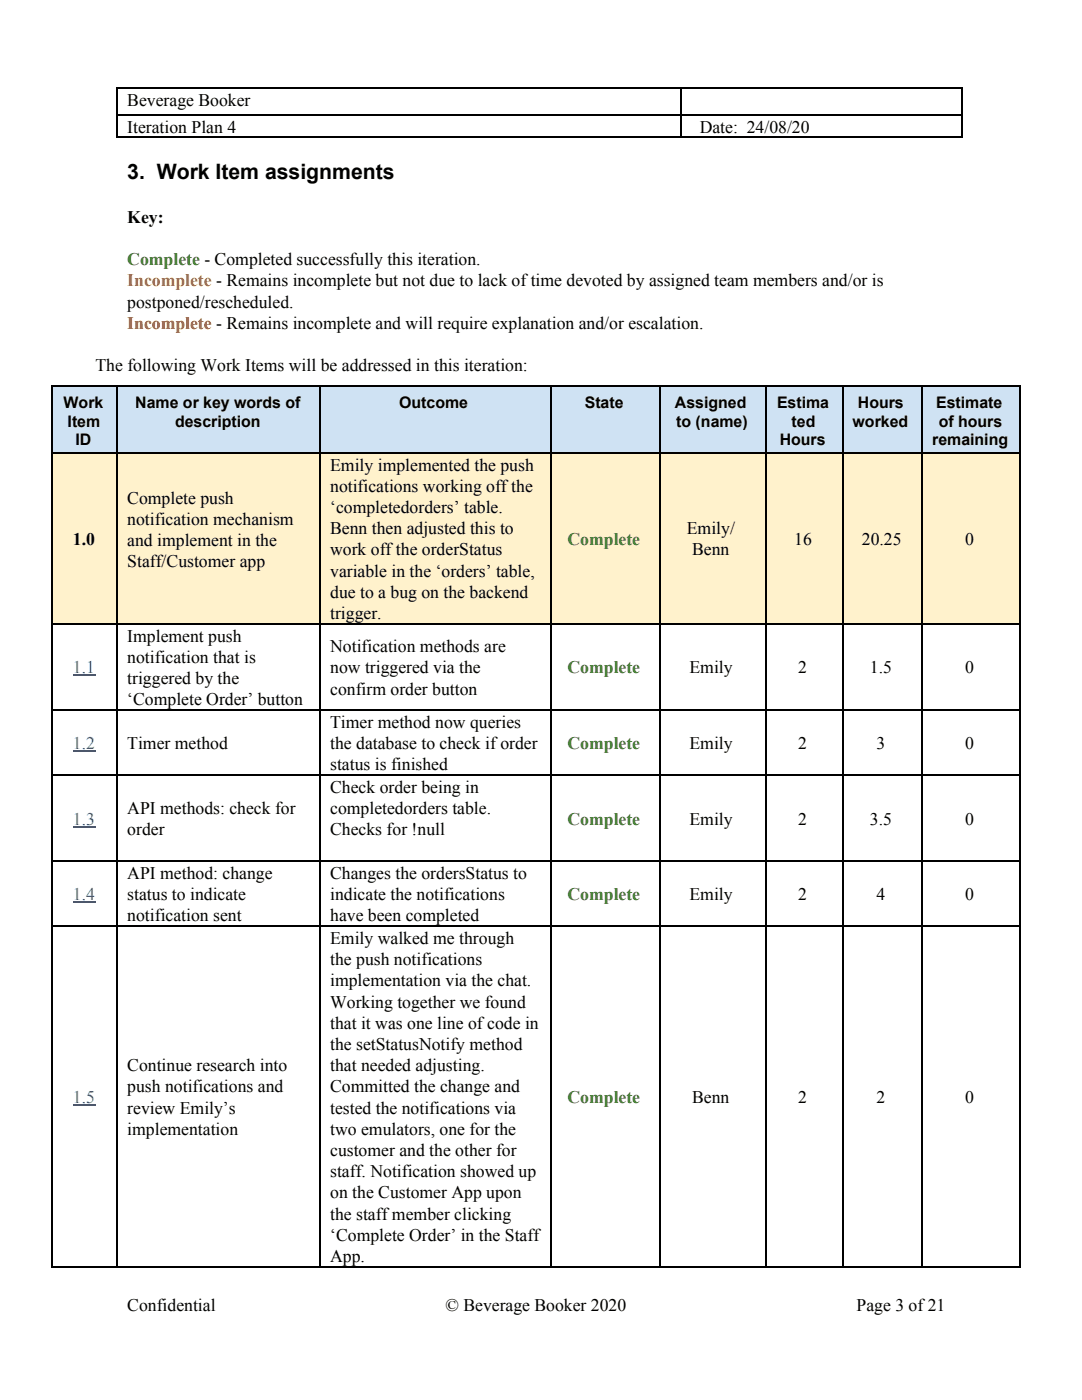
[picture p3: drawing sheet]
<svg xmlns="http://www.w3.org/2000/svg" width="216mm" height="279mm" viewBox="0 0 216 279" stroke-linecap="round" stroke-linejoin="round" font-family="sans-serif">
<defs><g id="words">
<text font-size="4.2" x="25.4" y="35.7">3. Work Item assignments</text>
<g font-size="3.5">
<text x="25.4" y="21.2">Beverage Booker</text>
<text x="25.4" y="26.5">Iteration Plan 4</text>
<text x="139.6" y="26.5">Date: 24/08/20</text>
<text x="25.4" y="44.4">Key:</text>
<text x="25.4" y="61.4">postponed/rescheduled.</text>
<text x="19" y="74.1">The following Work Items will be addressed in this iteration:</text>
<text x="65.9" y="93.9">Emily implemented the push</text>
<text x="25.4" y="100.5">Complete push</text>
<text x="65.9" y="98.2">notifications working offthe</text>
<text x="25.4" y="104.8">notification mechanism</text>
<text x="65.9" y="102.4">‘completedorders’ table.</text>
<text x="65.9" y="106.6">Benn then adjusted this to</text>
<text x="137.1" y="106.6">Emily/</text>
<text x="14.6" y="108.7">1.0</text>
<text x="25.4" y="109">and implement in the</text>
<text x="25.4" y="113.2">Staff/Customer app</text>
<text x="65.9" y="110.9">work offthe orderStatus</text>
<text x="138.1" y="110.9">Benn</text>
<text x="158.5" y="108.7">16</text>
<text x="172" y="108.7">20.25</text>
<text x="192.6" y="108.7">0</text>
<text x="65.9" y="115.1">variable in the ‘orders’ table,</text>
<text x="65.9" y="119.3">due to a bug on the backend</text>
<text x="65.9" y="123.6">trigger.</text>
<text x="25.4" y="128.1">Implement push</text>
<text x="65.9" y="130.2">Notification methods are</text>
<text x="25.4" y="132.3">notification that is</text>
<text x="25.4" y="136.5">triggered by the</text>
<text x="65.9" y="134.4">now triggered via the</text>
<text x="137.6" y="134.4">Emily</text>
<text x="159.3" y="134.4">2</text>
<text x="173.6" y="134.4">1.5</text>
<text x="192.6" y="134.4">0</text>
<text x="25.4" y="140.8">‘Complete Order’ button</text>
<text x="65.9" y="138.6">confirm order button</text>
<text x="25.4" y="149.5">Timer method</text>
<text x="65.9" y="145.3">Timer method now queries</text>
<text x="65.9" y="149.5">the database to check iforder</text>
<text x="137.6" y="149.5">Emily</text>
<text x="159.3" y="149.5">2</text>
<text x="174.9" y="149.5">3</text>
<text x="192.6" y="149.5">0</text>
<text x="65.9" y="153.7">status is finished</text>
<text x="65.9" y="158.2">Check order being in</text>
<text x="25.4" y="162.5">API methods: check for</text>
<text x="25.4" y="166.7">order</text>
<text x="65.9" y="162.5">completedorders table.</text>
<text x="65.9" y="166.7">Checks for !null</text>
<text x="137.6" y="164.6">Emily</text>
<text x="159.3" y="164.6">2</text>
<text x="173.6" y="164.6">3.5</text>
<text x="192.6" y="164.6">0</text>
<text x="25.4" y="175.4">API method: change</text>
<text x="25.4" y="179.7">status to indicate</text>
<text x="65.9" y="175.4">Changes the ordersStatus to</text>
<text x="65.9" y="179.7">indicate the notifications</text>
<text x="137.6" y="179.7">Emily</text>
<text x="159.3" y="179.7">2</text>
<text x="174.9" y="179.7">4</text>
<text x="192.6" y="179.7">0</text>
<text x="25.4" y="183.9">notification sent</text>
<text x="65.9" y="183.9">have been completed</text>
<text x="65.9" y="188.4">Emily walked me through</text>
<text x="65.9" y="192.6">the push notifications</text>
<text x="65.9" y="196.8">implementation via the chat.</text>
<text x="65.9" y="201.1">Working together we found</text>
<text x="65.9" y="205.3">that it was one line ofcode in</text>
<text x="65.9" y="209.5">the setStatusNotify method</text>
<text x="25.4" y="213.8">Continue research into</text>
<text x="65.9" y="213.8">that needed adjusting.</text>
<text x="25.4" y="218">push notifications and</text>
<text x="65.9" y="218">Committed the change and</text>
<text x="138.1" y="220.1">Benn</text>
<text x="159.3" y="220.1">2</text>
<text x="174.9" y="220.1">2</text>
<text x="192.6" y="220.1">0</text>
<text x="25.4" y="222.2">review Emily’s</text>
<text x="25.4" y="226.5">implementation</text>
<text x="65.9" y="222.2">tested the notifications via</text>
<text x="65.9" y="226.5">two emulators, one for the</text>
<text x="65.9" y="230.7">customer and the other for</text>
<text x="65.9" y="234.9">staff. Notification showed up</text>
<text x="65.9" y="239.2">on the Customer App upon</text>
<text x="65.9" y="243.4">the staffmember clicking</text>
<text x="65.9" y="247.6">‘Complete Order’ in the Staff</text>
<text x="65.9" y="251.9">App.</text>
<text x="25.4" y="261.7">Confidential</text>
<text x="88.9" y="261.7">© Beverage Booker 2020</text>
<text x="170.9" y="261.7">Page 3 of21</text>
</g>
<g font-size="3.5" fill="#38761d">
<text x="25.4" y="52.9">Complete - Completed successfully this iteration.</text>
<text x="113.2" y="108.7">Complete</text>
<text x="113.2" y="134.4">Complete</text>
<text x="113.2" y="149.5">Complete</text>
<text x="113.2" y="164.6">Complete</text>
<text x="113.2" y="179.7">Complete</text>
<text x="113.2" y="220.1">Complete</text>
</g>
<text font-size="3.5" fill="#eb750c" x="25.4" y="57.2">Incomplete - Remains incomplete but not due to lack oftime devoted by assigned team members and/or is</text>
<text font-size="3.5" fill="#f00" x="25.4" y="65.6">Incomplete - Remains incomplete and will require explanation and/or escalation.</text>
<g font-size="3.5" fill="#15c">
<text x="14.6" y="134.4">1.1</text>
<text x="14.6" y="149.5">1.2</text>
<text x="14.6" y="164.6">1.3</text>
<text x="14.6" y="179.7">1.4</text>
<text x="14.6" y="220.1">1.5</text>
</g>
<g font-size="3.2">
<text x="12.7" y="81.5">Work</text>
<text x="27" y="81.5">Name or key words of</text>
<text x="79.6" y="81.5">Outcome</text>
<text x="116.7" y="81.5">State</text>
<text x="134.7" y="81.5">Assigned</text>
<text x="155" y="81.5">Estima</text>
<text x="171.2" y="81.5">Hours</text>
<text x="186.8" y="81.5">Estimate</text>
<text x="13.5" y="85.2">Item</text>
<text x="15.1" y="88.9">ID</text>
<text x="34.9" y="85.2">description</text>
<text x="134.9" y="85.2">to (name)</text>
<text x="155.6" y="88.9">Hours</text>
<text x="158" y="85.2">ted</text>
<text x="170.1" y="85.2">worked</text>
<text x="186" y="88.9">remaining</text>
<text x="187.3" y="85.2">of hours</text>
</g>
</g></defs>
<path d="M23.3 17.6h168.8M23.4 17.5v10M135.9 17.5v10M192 17.5v10M23.3 22.9h168.8M23.3 27.4h168.8" fill="none" stroke="#000" stroke-width=".26"/>
<path d="M0 31.7h215.9v247.5h-215.9z" fill="#fff"/>
<g fill="#cfe2f3">
<path d="M10.3 77h13v13.2h-13z"/>
<path d="M23.3 77h40.5v13.2h-40.5z"/>
<path d="M63.8 77h46v13.2h-46z"/>
<path d="M109.8 77h21.7v13.2h-21.7z"/>
<path d="M131.5 77h21.2v13.2h-21.2z"/>
<path d="M152.7 77h15.3v13.2h-15.3z"/>
<path d="M168 77h15.9v13.2h-15.9z"/>
<path d="M183.9 77h19.6v13.2h-19.6z"/>
</g>
<g fill="#fff2cc">
<path d="M10.3 90.2h13v34.2h-13z"/>
<path d="M23.3 90.2h40.5v34.2h-40.5z"/>
<path d="M63.8 90.2h46v34.2h-46z"/>
<path d="M109.8 90.2h21.7v34.2h-21.7z"/>
<path d="M131.5 90.2h21.2v34.2h-21.2z"/>
<path d="M152.7 90.2h15.3v34.2h-15.3z"/>
<path d="M168 90.2h15.9v34.2h-15.9z"/>
<path d="M183.9 90.2h19.6v34.2h-19.6z"/>
</g>
<g fill="none" stroke="#000" stroke-width=".26">
<path d="M10.3 77.1h193.4M10.5 77v175.9M23.4 77v175.9M63.9 77v175.9M109.9 77v175.9M131.6 77v175.9M152.8 77v175.9M168.1 77v175.9M184 77v175.9M203.6 77v175.9M10.3 90.4h193.4M10.3 124.5h193.4"/>
<path d="M10.3 154.6h193.4M10.3 141.7h193.4M10.3 171.8h193.4M10.3 184.8h193.4M10.3 252.8h193.4"/>
</g>
<path d="M14.6 134.8h4.4M14.6 149.9h4.4M14.6 165h4.4M14.6 180h4.4M14.6 220.5h4.4" fill="none" stroke="#15c" stroke-width=".26"/>
<use href="#words"/>
</svg>
